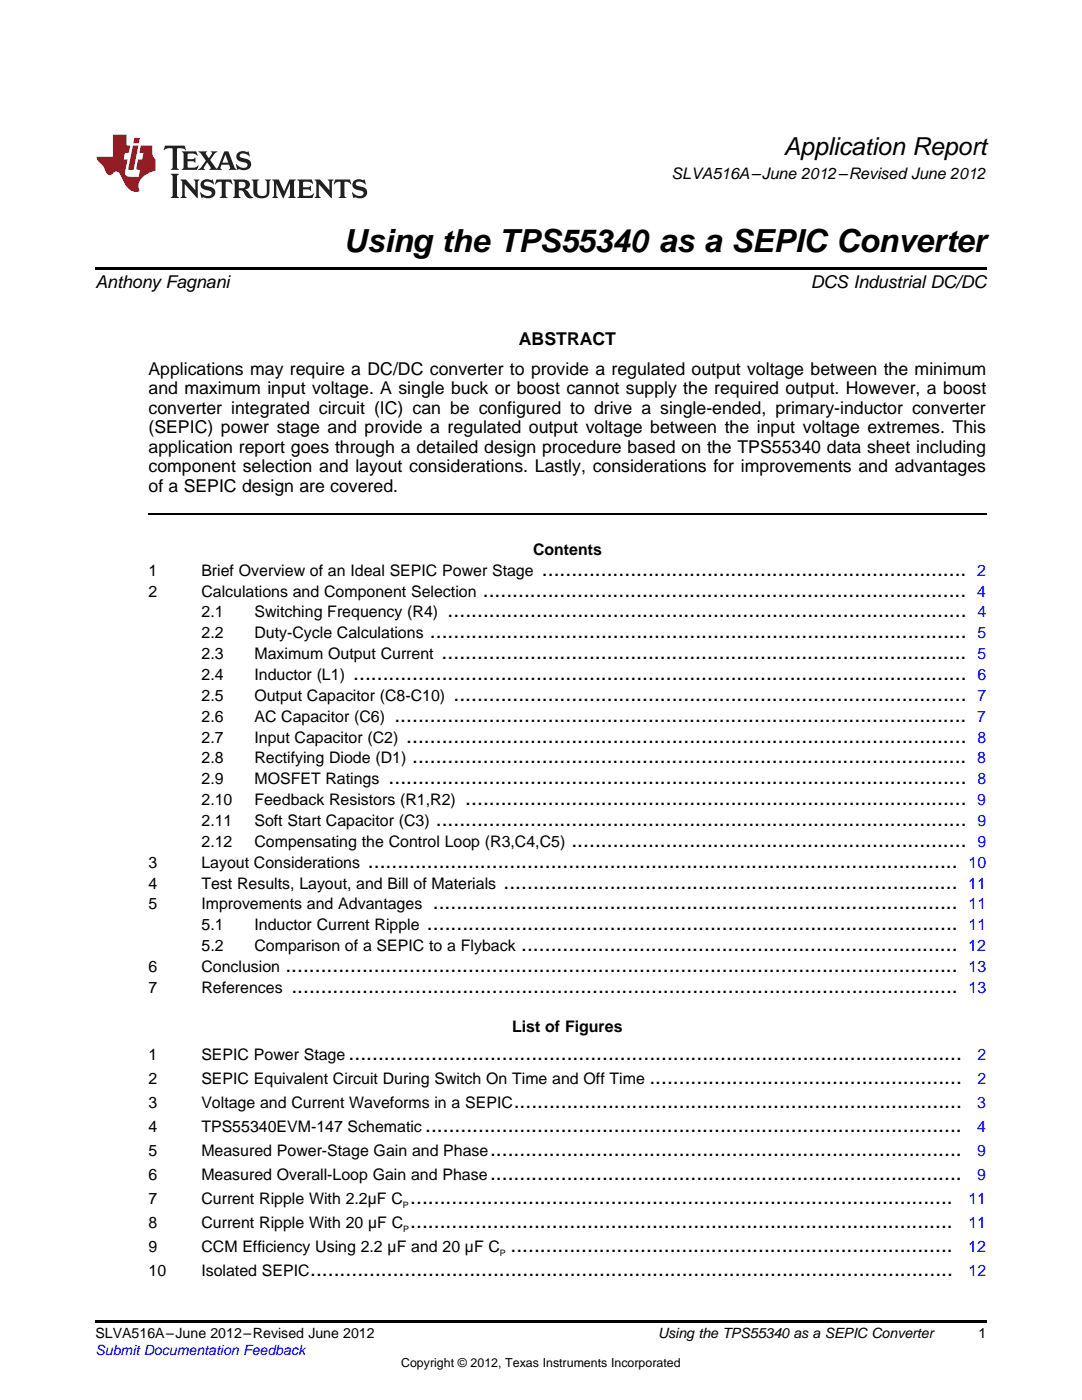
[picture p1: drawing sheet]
<svg xmlns="http://www.w3.org/2000/svg" width="216mm" height="279mm" viewBox="0 0 216 279" stroke-linecap="round" stroke-linejoin="round" font-family="sans-serif">
<defs><g id="words">
<text font-size="6.3" x="68.6" y="50.2">Using the TPS55340 as a SEPIC Converter</text>
<text font-size="4.9" x="156.4" y="30.9">Application Report</text>
<g font-size="4.2">
<text x="96.3" y="119.1">..................................................................................</text>
<text x="108.1" y="114.9">........................................................................</text>
<text x="89.3" y="123.2">........................................................................................</text>
<text x="85.8" y="127.4">...........................................................................................</text>
<text x="88.1" y="131.6">.........................................................................................</text>
<text x="70.5" y="135.7">........................................................................................................</text>
<text x="90.5" y="139.9">.......................................................................................</text>
<text x="78.7" y="144">.................................................................................................</text>
<text x="81.1" y="148.2">...............................................................................................</text>
<text x="82.2" y="152.4">..............................................................................................</text>
<text x="77.5" y="156.5">..................................................................................................</text>
<text x="92.8" y="160.7">.....................................................................................</text>
<text x="87" y="164.9">..........................................................................................</text>
<text x="73.4" y="173.2">....................................................................................................</text>
<text x="114" y="169">...................................................................</text>
<text x="100.5" y="177.3">.............................................................................</text>
<text x="85.2" y="185.7">..........................................................................................</text>
<text x="86.4" y="181.5">.........................................................................................</text>
<text x="104" y="189.8">..........................................................................</text>
<text x="56.9" y="194">..................................................................................................................</text>
<text x="58.1" y="198.2">.................................................................................................................</text>
<text x="69.5" y="211.6">........................................................................................................</text>
<text x="102.5" y="221.2">............................................................................</text>
<text x="129.6" y="216.4">.....................................................</text>
<text x="84.8" y="226">...........................................................................................</text>
<text x="97.8" y="230.8">................................................................................</text>
<text x="97.8" y="235.5">................................................................................</text>
<text x="81.9" y="240.3">............................................................................................</text>
<text x="81.9" y="245.1">............................................................................................</text>
<text x="101.9" y="249.9">...........................................................................</text>
<text x="61.9" y="254.7">.............................................................................................................</text>
</g>
<g font-size="3.5">
<text x="19" y="57.5">Anthony Fagnani</text>
<text x="161.8" y="57.5">DCS Industrial DC/DC</text>
<text x="103.5" y="68.8">ABSTRACT</text>
<text x="29.6" y="74.8">Applications may require a DC/DC converter to provide a regulated output voltage between the minimum</text>
<text x="29.6" y="78.7">and maximum input voltage. A single buck or boost cannot supply the required output. However, a boost</text>
<text x="29.6" y="82.6">converter integrated circuit (IC) can be configured to drive a single-ended, primary-inductor converter</text>
<text x="29.6" y="86.5">(SEPIC) power stage and provide a regulated output voltage between the input voltage extremes. This</text>
<text x="29.6" y="90.3">application report goes through a detailed design procedure based on the TPS55340 data sheet including</text>
<text x="29.6" y="94.2">component selection and layout considerations. Lastly, considerations for improvements and advantages</text>
<text x="29.6" y="98.1">of a SEPIC design are covered.</text>
</g>
<g font-size="3.2">
<text x="134" y="35.7">SLVA516A–June 2012–Revised June 2012</text>
<text x="106.4" y="110.8">Contents</text>
<text x="29.6" y="114.9">1</text>
<text x="29.6" y="119.1">2</text>
<text x="40.2" y="114.9">Brief Overview of an Ideal SEPIC Power Stage</text>
<text x="40.2" y="119.1">Calculations and Component Selection</text>
<text x="40.2" y="123.2">2.1</text>
<text x="50.8" y="123.2">Switching Frequency (R4)</text>
<text x="40.2" y="127.4">2.2</text>
<text x="40.2" y="131.6">2.3</text>
<text x="50.8" y="127.4">Duty-Cycle Calculations</text>
<text x="50.8" y="131.6">Maximum Output Current</text>
<text x="40.2" y="135.7">2.4</text>
<text x="50.8" y="135.7">Inductor (L1)</text>
<text x="40.2" y="139.9">2.5</text>
<text x="50.8" y="139.9">Output Capacitor (C8-C10)</text>
<text x="40.2" y="144">2.6</text>
<text x="40.2" y="148.2">2.7</text>
<text x="50.8" y="144">AC Capacitor (C6)</text>
<text x="50.8" y="148.2">Input Capacitor (C2)</text>
<text x="40.2" y="152.4">2.8</text>
<text x="50.8" y="152.4">Rectifying Diode (D1)</text>
<text x="40.2" y="156.5">2.9</text>
<text x="40.2" y="160.7">2.10</text>
<text x="50.8" y="156.5">MOSFET Ratings</text>
<text x="50.8" y="160.7">Feedback Resistors (R1,R2)</text>
<text x="40.2" y="164.9">2.11</text>
<text x="50.8" y="164.9">Soft Start Capacitor (C3)</text>
<text x="29.6" y="173.2">3</text>
<text x="40.2" y="173.2">Layout Considerations</text>
<text x="40.2" y="169">2.12</text>
<text x="50.8" y="169">Compensating the Control Loop (R3,C4,C5)</text>
<text x="29.6" y="177.3">4</text>
<text x="40.2" y="177.3">Test Results, Layout, and Bill of Materials</text>
<text x="29.6" y="181.5">5</text>
<text x="40.2" y="181.5">Improvements and Advantages</text>
<text x="40.2" y="185.7">5.1</text>
<text x="50.8" y="185.7">Inductor Current Ripple</text>
<text x="40.2" y="189.8">5.2</text>
<text x="50.8" y="189.8">Comparison of a SEPIC to a Flyback</text>
<text x="29.6" y="194">6</text>
<text x="40.2" y="194">Conclusion</text>
<text x="29.6" y="198.2">7</text>
<text x="40.2" y="198.2">References</text>
<text x="102.2" y="206">List of Figures</text>
<text x="29.6" y="211.6">1</text>
<text x="40.2" y="211.6">SEPIC Power Stage</text>
<text x="29.6" y="216.4">2</text>
<text x="29.6" y="221.2">3</text>
<text x="40.2" y="216.4">SEPIC Equivalent Circuit During Switch On Time and Off Time</text>
<text x="40.2" y="221.2">Voltage and Current Waveforms in a SEPIC</text>
<text x="29.6" y="226">4</text>
<text x="40.2" y="226">TPS55340EVM-147 Schematic</text>
<text x="29.6" y="230.8">5</text>
<text x="40.2" y="230.8">Measured Power-Stage Gain and Phase</text>
<text x="29.6" y="235.5">6</text>
<text x="40.2" y="235.5">Measured Overall-Loop Gain and Phase</text>
<text x="29.6" y="240.3">7</text>
<text x="29.6" y="245.1">8</text>
<text x="40.2" y="240.3">Current Ripple With 2.2µF C</text>
<text x="40.2" y="245.1">Current Ripple With 20 µF C</text>
<text x="29.6" y="249.9">9</text>
<text x="40.2" y="249.9">CCM Efficiency Using 2.2 µF and 20 µF C</text>
<text x="29.6" y="254.7">10</text>
<text x="40.2" y="254.7">Isolated SEPIC</text>
</g>
<g font-size="3.2" fill="#00f">
<text x="195" y="119.1">4</text>
<text x="195" y="114.9">2</text>
<text x="195" y="123.2">4</text>
<text x="195" y="127.4">5</text>
<text x="195" y="131.6">5</text>
<text x="195" y="135.7">6</text>
<text x="195" y="139.9">7</text>
<text x="195" y="144">7</text>
<text x="195" y="148.2">8</text>
<text x="195" y="152.4">8</text>
<text x="195" y="160.7">9</text>
<text x="195" y="156.5">8</text>
<text x="195" y="164.9">9</text>
<text x="193.3" y="173.2">10</text>
<text x="195" y="169">9</text>
<text x="193.2" y="177.3">11</text>
<text x="193.3" y="181.5">11</text>
<text x="193.3" y="185.7">11</text>
<text x="193.2" y="189.8">12</text>
<text x="193.3" y="194">13</text>
<text x="193.3" y="198.2">13</text>
<text x="195" y="211.6">2</text>
<text x="195" y="221.2">3</text>
<text x="195" y="216.4">2</text>
<text x="195" y="226">4</text>
<text x="195" y="230.8">9</text>
<text x="195" y="235.5">9</text>
<text x="193.2" y="240.3">11</text>
<text x="193.2" y="245.1">11</text>
<text x="193.2" y="249.9">12</text>
<text x="193.3" y="254.7">12</text>
</g>
<g font-size="2.8">
<text x="19" y="267.1">SLVA516A–June 2012–Revised June 2012</text>
<text x="131.3" y="267.1">Using the TPS55340 as a SEPIC Converter</text>
<text x="195.3" y="267">1</text>
</g>
<text font-size="2.8" fill="#00f" x="19" y="270.4">Submit Documentation Feedback</text>
<text font-size="2.5" x="80" y="272.7">Copyright © 2012, Texas Instruments Incorporated</text>
<g font-size="1.8">
<text x="80.4" y="241">P</text>
<text x="80.4" y="245.8">P</text>
<text x="99.8" y="250.6">P</text>
</g>
</g></defs>
<path d="M32.9 29.1l-.3 .9h.1a1.64 1.64 0 0 1 1.7-.3l.1 3.6-.4 .6h1.6l-.4-.6v-3.5v-.1l.4-.1a1.36 1.36 0 0 1 1.3 .4h.1l-.3-.9zM36.3 30.2l.3 .3v.3v2.5v.3l-.3 .3h3l.3-.9h-.1a1.87 1.87 0 0 1-2 .4l-.1-1.2h1.2l.4 .3v-1.1l-.4 .3-1.2 .1 .1-1.1 .2-.1a1.66 1.66 0 0 1 1.7 .5l.1-.1-.3-.8zM39.6 30.2l1.5 1.9-.9 1.2-.7 .6h1.4l-.3-.3 .7-1.2 .8 1.2-.3 .3h2.5l-.3-.3 .2-.7h1.5l.2 .6-.3 .4h1.6l-.4-.5-1.2-3.2h-.8l-1.2 2.9-.4 .6-1.3-1.8 .9-1.1 .6-.6h-1.4l.3 .3-.6 1.1-.6-1 .2-.4zM45 30.8l.6 1.7h-1.2zM47.4 30.6a1.04 1.04 0 0 0-.2 1.1 1.04 1.04 0 0 0 1 .6l1 .2a.5 .5 0 0 1 .2 .6 .5 .5 0 0 1-.5 .4 1.76 1.76 0 0 1-1.7-.8l-.1 .1 .3 1.1 .2-.1a2.54 2.54 0 0 0 2.2-.3 1.12 1.12 0 0 0 .2-1.2 1.12 1.12 0 0 0-1-.6l-1-.3a.4 .4 0 0 1-.2-.4 .4 .4 0 0 1 .4-.3 1.6 1.6 0 0 1 1.6 .5h.1l-.3-1-.3 .2-.2-.1a1.62 1.62 0 0 0-1.7 .3zM34.1 34.7l.3 .3 .1 .3v3.6l-.1 .3-.3 .3h1.6l-.3-.3-.1-.3v-3.6l.1-.3 .3-.3zM36 35.8l.4 .6v2.5l-.1 .3-.3 .3h1.2l-.3-.6v-2.1l2.6 2.8v-3.2l.3-.6h-1.2l.3 .4 .1 1.7-1.9-2.1zM40.3 36.2a1.04 1.04 0 0 0-.2 1.1 1.04 1.04 0 0 0 .9 .6l1 .3a.5 .5 0 0 1 .2 .5 .5 .5 0 0 1-.4 .4 1.76 1.76 0 0 1-1.8-.7h-.1l.3 1.1 .2-.1a2.55 2.55 0 0 0 2.3-.3 1.12 1.12 0 0 0 .2-1.2 1.12 1.12 0 0 0-1-.6l-1-.3a.41 .41 0 0 1-.2-.4 .41 .41 0 0 1 .4-.3 1.6 1.6 0 0 1 1.5 .5h.1l-.3-1-.2 .2-.2-.1a1.64 1.64 0 0 0-1.7 .3zM43.2 35.8l-.3 1h.1a.95 .95 0 0 1 1.2-.5v2.6v.3l-.4 .3h1.6l-.3-.3-.1-.3v-2.4l.3-.2a1.02 1.02 0 0 1 1 .5h.1l-.3-1zM46.5 35.8l.3 .4v.2v2.5v.3l-.3 .3h1.5l-.3-.3-.1-1.2a.9 .9 0 0 1 1.2 .8 1.07 1.07 0 0 0 1.7 .6 1.97 1.97 0 0 1-1.1-1.3l-.5-.3a.98 .98 0 0 0 1-1 .98 .98 0 0 0-1-.9zM47.7 36.3h.2a.81 .81 0 0 1 1.1 .6 .64 .64 0 0 1-.7 .7h-.7zM50.2 35.8l.3 .4 .1 .2v1.9a1.59 1.59 0 0 0 2.1 1.2 1.15 1.15 0 0 0 1.1-1.2v-2.1l.3-.4h-1.2l.3 .6v1.9a.97 .97 0 0 1-.7 .9 .97 .97 0 0 1-1.1-.6l-.1-2.2 .1-.2 .3-.4zM54.3 35.8l.3 .4 .1 .2v2.5l-.4 .6h1.2l-.4-.6v-2.3l1.4 3 1.4-3v2.3l-.4 .6h1.5l-.3-.3v-.3v-2.5v-.2l.3-.4h-1.3l-1 2.4-1.1-2.4zM59.3 35.8l.3 .4 .1 .2v2.5l-.1 .3-.3 .3h3l.4-.8-.1-.1a1.88 1.88 0 0 1-2.1 .4v-1.2h1.2l.3 .3v-1l-.3 .2-1.2 .1v-1l.3-.1a1.66 1.66 0 0 1 1.6 .4h.1l-.3-.9zM62.8 35.8l.3 .6v2.5v.3l-.3 .3h1.2l-.4-.6v-2.1l2.6 2.8v-3.2l.3-.6h-1.1l.3 .4v1.7l-1.8-2.1zM66.9 35.8l-.3 1h.1a.95 .95 0 0 1 1.2-.5v2.6v.3l-.4 .3h1.6l-.3-.3-.1-.3v-2.4l.3-.2a1.02 1.02 0 0 1 1 .5h.1l-.3-1zM70.6 36.2a1.04 1.04 0 0 0-.2 1.1 1.04 1.04 0 0 0 .9 .6l1 .3a.5 .5 0 0 1 .2 .5 .5 .5 0 0 1-.4 .4 1.75 1.75 0 0 1-1.8-.7h-.1l.3 1.1 .2-.1a2.56 2.56 0 0 0 2.3-.3 1.12 1.12 0 0 0 .2-1.2 1.12 1.12 0 0 0-1-.6l-1-.3a.4 .4 0 0 1-.2-.4 .4 .4 0 0 1 .4-.3 1.6 1.6 0 0 1 1.5 .5h.1l-.3-1-.2 .2-.2-.1a1.64 1.64 0 0 0-1.7 .3z" fill="#231f20"/>
<path d="M22.5 26.9v4.4h-3.2a2.57 2.57 0 0 0 1.2 1.7l.4 .8a1.22 1.22 0 0 0 1.3 1.1l.2-.2a.9 .9 0 0 1 1-.5 .9 .9 0 0 1 .7 .9l.5 1.1a2.58 2.58 0 0 0 3.3 1.9 2.35 2.35 0 0 1 .9-3.1l1.1-.6 1.1-.3v-2.3a1.45 1.45 0 0 1-.6-1.3v-1.5h-2.3l-.3 1.5h.8l-.2 1.3h-.9l-.3 1.6 .1 .4 .7 .1-.3 1.4h-1.1a1.52 1.52 0 0 1-1.7-.6l.6-2.9h-.8l.2-1.3h.8l.3-1.5h-.7v-2.1zM26.5 29l-1 4.9h1.2l.9-4.9zM26.8 27.5l-.2 1.1h1.1l.2-1.1z" fill="#ee1d23"/>
<path d="M19 53.3h177.8v.5h-177.8zM19 263.5h177.8v.6h-177.8z" fill="#000"/>
<path d="M29.6 102.6h167.2" fill="none" stroke="#000" stroke-width=".35"/>
<use href="#words"/>
</svg>
